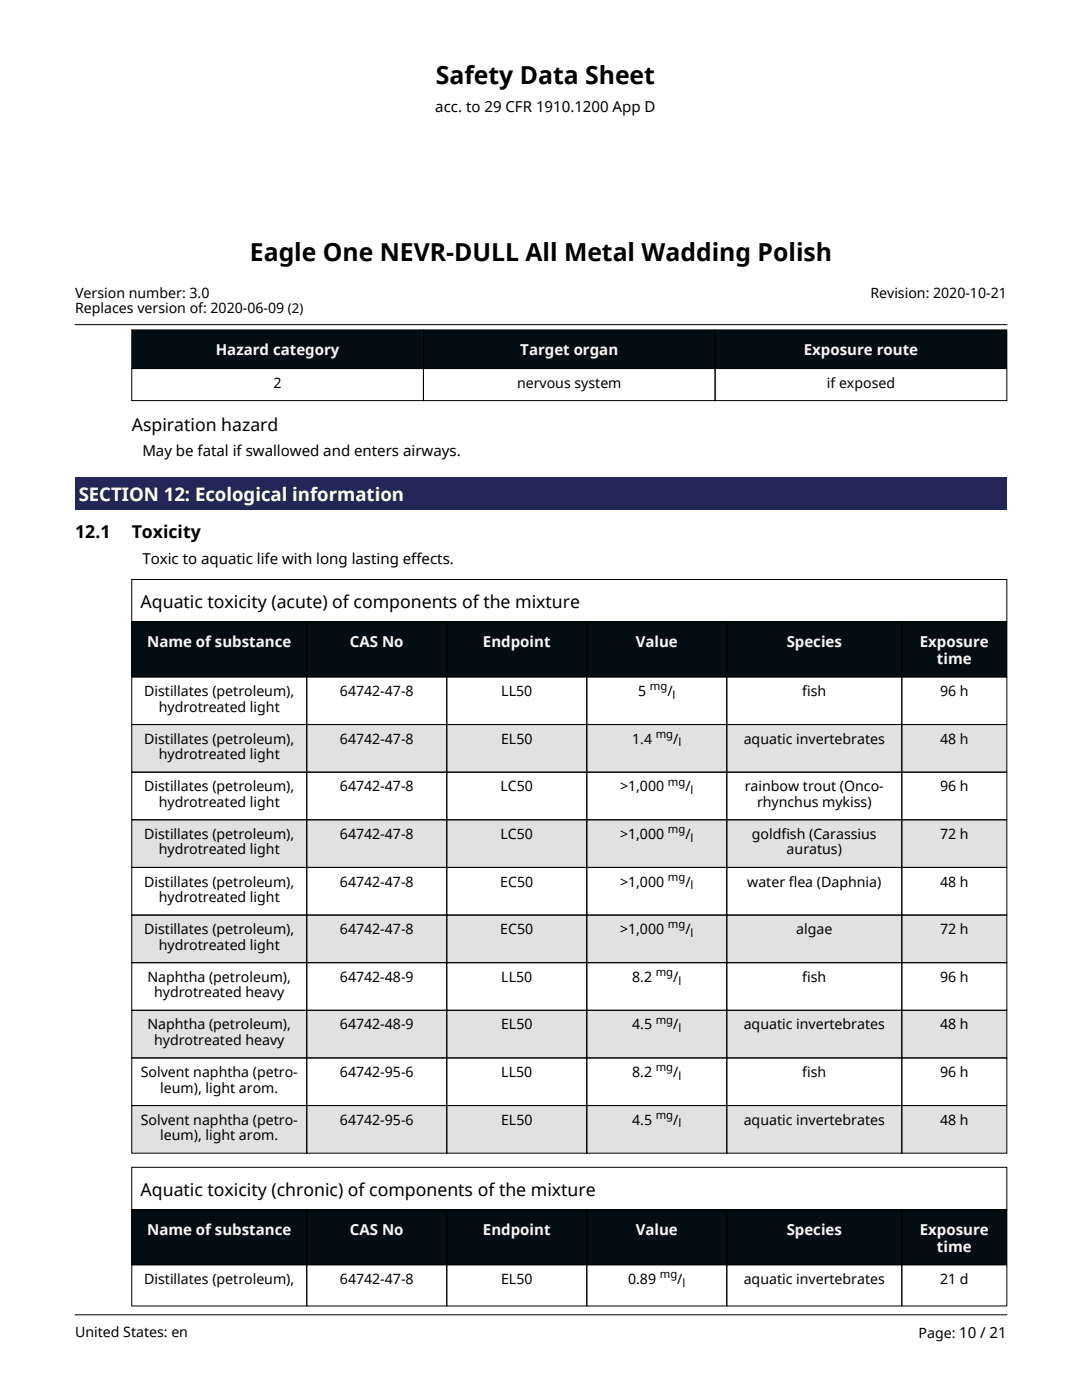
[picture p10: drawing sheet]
<svg xmlns="http://www.w3.org/2000/svg" width="216mm" height="279mm" viewBox="0 0 216 279" stroke-linecap="round" stroke-linejoin="round" font-family="sans-serif">
<defs><g id="words">
<g font-size="4.9">
<text x="87" y="16.8">Safety Data Sheet</text>
<text x="49.9" y="52.1">Eagle One NEVR-DULL All Metal Wadding Polish</text>
</g>
<text font-size="3.7" fill="#fcfcff" x="15.7" y="100">SECTION 12: Ecological information</text>
<g font-size="3.5">
<text x="26.3" y="85.9">Aspiration hazard</text>
<text x="15" y="107.4">12.1</text>
<text x="26.3" y="107.4">Toxicity</text>
<text x="28.1" y="121.3">Aquatic toxicity (acute) of components of the mixture</text>
<text x="28.1" y="238.6">Aquatic toxicity (chronic) of components of the mixture</text>
</g>
<g font-size="3">
<text x="86.9" y="22.3">acc. to 29 CFR 1910.1200 App D</text>
<text x="28.4" y="91">May be fatal if swallowed and enters airways.</text>
<text x="28.4" y="112.5">Toxic to aquatic life with long lasting effects.</text>
</g>
<g font-size="3" fill="#f7f8fc">
<text x="43.1" y="70.9">Hazard category</text>
<text x="103.8" y="70.9">Target organ</text>
<text x="160.4" y="70.9">Exposure route</text>
<text x="29.4" y="129.2">Name of substance</text>
<text x="69.8" y="129.2">CAS No</text>
<text x="96.4" y="129.2">Endpoint</text>
<text x="126.8" y="129.2">Value</text>
<text x="157" y="129.2">Species</text>
<text x="183.5" y="129.2">Exposure</text>
<text x="187" y="132.5">time</text>
<text x="29.4" y="246.5">Name of substance</text>
<text x="69.8" y="246.5">CAS No</text>
<text x="96.4" y="246.5">Endpoint</text>
<text x="126.8" y="246.5">Value</text>
<text x="157" y="246.5">Species</text>
<text x="183.5" y="246.5">Exposure</text>
<text x="187" y="249.8">time</text>
</g>
<g font-size="2.8">
<text x="15" y="59.4">Version number: 3.0</text>
<text x="173.7" y="59.4">Revision: 2020-10-21</text>
<text x="15" y="62.5">Replaces version of: 2020-06-09 (2)</text>
<text x="54.6" y="77.4">2</text>
<text x="103.2" y="77.4">nervous system</text>
<text x="165" y="77.4">if exposed</text>
<text x="28.8" y="138.9">Distillates (petroleum),</text>
<text x="31.7" y="142">hydrotreated light</text>
<text x="67.8" y="138.9">64742-47-8</text>
<text x="100" y="138.9">LL50</text>
<text x="127.3" y="138.9">5</text>
<text x="133.2" y="138.9">/</text>
<text x="160.1" y="138.9">fish</text>
<text x="187.6" y="138.9">96 h</text>
<text x="28.8" y="148.4">Distillates (petroleum),</text>
<text x="67.8" y="148.4">64742-47-8</text>
<text x="100" y="148.4">EL50</text>
<text x="126.1" y="148.4">1.4</text>
<text x="134.3" y="148.4">/</text>
<text x="148.4" y="148.4">aquatic invertebrates</text>
<text x="187.6" y="148.4">48 h</text>
<text x="31.7" y="151.5">hydrotreated light</text>
<text x="28.8" y="157.9">Distillates (petroleum),</text>
<text x="31.7" y="161">hydrotreated light</text>
<text x="67.8" y="157.9">64742-47-8</text>
<text x="99.9" y="157.9">LC50</text>
<text x="123.7" y="157.9">&gt;1,000</text>
<text x="136.8" y="157.9">/</text>
<text x="148.6" y="157.9">rainbow trout (Onco-</text>
<text x="151.1" y="161">rhynchus mykiss)</text>
<text x="187.6" y="157.9">96 h</text>
<text x="28.8" y="167.4">Distillates (petroleum),</text>
<text x="67.8" y="167.4">64742-47-8</text>
<text x="99.9" y="167.4">LC50</text>
<text x="123.7" y="167.4">&gt;1,000</text>
<text x="136.8" y="167.4">/</text>
<text x="150" y="167.4">goldfish (Carassius</text>
<text x="187.6" y="167.4">72 h</text>
<text x="31.7" y="170.5">hydrotreated light</text>
<text x="157" y="170.5">auratus)</text>
<text x="28.8" y="176.9">Distillates (petroleum),</text>
<text x="67.8" y="176.9">64742-47-8</text>
<text x="99.8" y="176.9">EC50</text>
<text x="123.7" y="176.9">&gt;1,000</text>
<text x="136.8" y="176.9">/</text>
<text x="149.1" y="176.9">water flea (Daphnia)</text>
<text x="187.6" y="176.9">48 h</text>
<text x="31.7" y="180">hydrotreated light</text>
<text x="28.8" y="186.4">Distillates (petroleum),</text>
<text x="31.7" y="189.5">hydrotreated light</text>
<text x="67.8" y="186.4">64742-47-8</text>
<text x="99.8" y="186.4">EC50</text>
<text x="123.7" y="186.4">&gt;1,000</text>
<text x="136.8" y="186.4">/</text>
<text x="158.9" y="186.4">algae</text>
<text x="187.6" y="186.4">72 h</text>
<text x="29.4" y="195.9">Naphtha (petroleum),</text>
<text x="67.8" y="195.9">64742-48-9</text>
<text x="100" y="195.9">LL50</text>
<text x="126.1" y="195.9">8.2</text>
<text x="134.3" y="195.9">/</text>
<text x="160.1" y="195.9">fish</text>
<text x="187.6" y="195.9">96 h</text>
<text x="30.8" y="199">hydrotreated heavy</text>
<text x="29.4" y="205.4">Naphtha (petroleum),</text>
<text x="30.8" y="208.5">hydrotreated heavy</text>
<text x="67.8" y="205.4">64742-48-9</text>
<text x="100" y="205.4">EL50</text>
<text x="126.1" y="205.4">4.5</text>
<text x="134.3" y="205.4">/</text>
<text x="148.4" y="205.4">aquatic invertebrates</text>
<text x="187.6" y="205.4">48 h</text>
<text x="28.1" y="214.9">Solvent naphtha (petro-</text>
<text x="67.8" y="214.9">64742-95-6</text>
<text x="100" y="214.9">LL50</text>
<text x="126.1" y="214.9">8.2</text>
<text x="134.3" y="214.9">/</text>
<text x="160.1" y="214.9">fish</text>
<text x="187.6" y="214.9">96 h</text>
<text x="32" y="218">leum), light arom.</text>
<text x="28.1" y="224.4">Solvent naphtha (</text>
<text x="32" y="227.6">leum), light arom.</text>
<text x="51.3" y="224.4">petro-</text>
<text x="67.8" y="224.4">64742-95-6</text>
<text x="100" y="224.4">EL50</text>
<text x="126.1" y="224.4">4.5</text>
<text x="134.3" y="224.4">/</text>
<text x="148.4" y="224.4">aquatic invertebrates</text>
<text x="187.6" y="224.4">48 h</text>
<text x="28.8" y="256.2">Distillates (petroleum),</text>
<text x="67.8" y="256.2">64742-47-8</text>
<text x="100" y="256.2">EL50</text>
<text x="125.3" y="256.2">0.89</text>
<text x="135.2" y="256.2">/</text>
<text x="148.4" y="256.2">aquatic invertebrates</text>
<text x="187.6" y="256.2">21 d</text>
<text x="15" y="266.9">United States: en</text>
<text x="183.3" y="267.1">Page: 10 / 21</text>
</g>
<g font-size="2.3">
<text x="129.7" y="137.8">mg</text>
<text x="134.2" y="139.5">l</text>
<text x="130.8" y="147.3">mg</text>
<text x="135.4" y="149">l</text>
<text x="133.3" y="156.8">mg</text>
<text x="137.8" y="158.5">l</text>
<text x="133.3" y="166.3">mg</text>
<text x="137.8" y="168">l</text>
<text x="133.3" y="175.8">mg</text>
<text x="137.8" y="177.5">l</text>
<text x="133.3" y="185.3">mg</text>
<text x="137.8" y="187">l</text>
<text x="130.8" y="194.8">mg</text>
<text x="135.4" y="196.5">l</text>
<text x="130.8" y="204.3">mg</text>
<text x="135.4" y="206">l</text>
<text x="130.8" y="213.8">mg</text>
<text x="135.4" y="215.5">l</text>
<text x="130.8" y="223.3">mg</text>
<text x="135.4" y="225">l</text>
<text x="131.7" y="255.1">mg</text>
<text x="136.2" y="256.8">l</text>
</g>
</g></defs>
<g fill="#040e12">
<path d="M26.3 65.8h58.2v7.8h-58.2z"/>
<path d="M84.5 65.8h58.2v7.8h-58.2z"/>
<path d="M142.7 65.8h58.2v7.8h-58.2z"/>
</g>
<path d="M26.3 65.8h58.2v7.8h-58.2zM26.3 73.6h58.2v6.4h-58.2zM84.5 65.8h58.2v7.8h-58.2zM84.5 73.6h58.2v6.4h-58.2zM142.7 65.8h58.2v7.8h-58.2zM142.7 73.6h58.2v6.4h-58.2z" fill="none" stroke="#000" stroke-width=".2"/>
<g fill="#040e12">
<path d="M43.1 67.7h24.6v4.1h-24.6z"/>
<path d="M103.8 67.7h19.6v4.1h-19.6z"/>
<path d="M160.4 67.7h22.8v4.1h-22.8z"/>
</g>
<g fill="#232757">
<path d="M15 95.2h185.9v6.6h-185.9z"/>
<path d="M15.7 96h64.9v5.1h-64.9z"/>
</g>
<g fill="#040e12">
<path d="M26.3 124.1h34.9v11h-34.9z"/>
<path d="M61.2 124.1h27.9v11h-27.9z"/>
<path d="M89.2 124.1h27.9v11h-27.9z"/>
<path d="M117.1 124.1h27.9v11h-27.9z"/>
<path d="M145 124.1h34.9v11h-34.9z"/>
<path d="M179.9 124.1h21v11h-21z"/>
</g>
<g fill="#e1e1e1">
<path d="M26.3 144.6h34.9v9.5h-34.9z"/>
<path d="M61.2 144.6h27.9v9.5h-27.9z"/>
<path d="M89.2 144.6h27.9v9.5h-27.9z"/>
<path d="M117.1 144.6h27.9v9.5h-27.9z"/>
<path d="M145 144.6h34.9v9.5h-34.9z"/>
<path d="M179.9 144.6h21v9.5h-21z"/>
<path d="M26.3 163.6h34.9v9.5h-34.9z"/>
<path d="M61.2 163.6h27.9v9.5h-27.9z"/>
<path d="M89.2 163.6h27.9v9.5h-27.9z"/>
<path d="M117.1 163.6h27.9v9.5h-27.9z"/>
<path d="M145 163.6h34.9v9.5h-34.9z"/>
<path d="M179.9 163.6h21v9.5h-21z"/>
<path d="M26.3 182.6h34.9v9.5h-34.9z"/>
<path d="M61.2 182.6h27.9v9.5h-27.9z"/>
<path d="M89.2 182.6h27.9v9.5h-27.9z"/>
<path d="M117.1 182.6h27.9v9.5h-27.9z"/>
<path d="M145 182.6h34.9v9.5h-34.9z"/>
<path d="M179.9 182.6h21v9.5h-21z"/>
<path d="M26.3 201.6h34.9v9.5h-34.9z"/>
<path d="M61.2 201.6h27.9v9.5h-27.9z"/>
<path d="M89.2 201.6h27.9v9.5h-27.9z"/>
<path d="M117.1 201.6h27.9v9.5h-27.9z"/>
<path d="M145 201.6h34.9v9.5h-34.9z"/>
<path d="M179.9 201.6h21v9.5h-21z"/>
<path d="M26.3 220.6h34.9v9.5h-34.9z"/>
<path d="M61.2 220.6h27.9v9.5h-27.9z"/>
<path d="M89.2 220.6h27.9v9.5h-27.9z"/>
<path d="M117.1 220.6h27.9v9.5h-27.9z"/>
<path d="M145 220.6h34.9v9.5h-34.9z"/>
<path d="M179.9 220.6h21v9.5h-21z"/>
</g>
<g fill="none" stroke="#000" stroke-width=".2">
<path d="M26.3 115.6h174.6v8.5h-174.6zM26.3 124.1h34.9v11h-34.9zM26.3 135.1h34.9v9.5h-34.9zM61.2 124.1h27.9v11h-27.9zM61.2 135.1h27.9v9.5h-27.9zM89.2 124.1h27.9v11h-27.9zM89.2 135.1h27.9v9.5h-27.9zM117.1 124.1h27.9v11h-27.9zM117.1 135.1h27.9v9.5h-27.9zM145 124.1h34.9v11h-34.9zM145 135.1h34.9v9.5h-34.9zM179.9 124.1h21v11h-21z"/>
<path d="M179.9 135.1h21v9.5h-21zM26.3 144.6h34.9v9.5h-34.9zM26.3 154.1h34.9v9.5h-34.9zM61.2 144.6h27.9v9.5h-27.9zM61.2 154.1h27.9v9.5h-27.9zM89.2 144.6h27.9v9.5h-27.9zM89.2 154.1h27.9v9.5h-27.9zM117.1 144.6h27.9v9.5h-27.9zM117.1 154.1h27.9v9.5h-27.9zM145 144.6h34.9v9.5h-34.9zM145 154.1h34.9v9.5h-34.9zM179.9 144.6h21v9.5h-21z"/>
<path d="M179.9 154.1h21v9.5h-21zM26.3 163.6h34.9v9.5h-34.9zM26.3 173.1h34.9v9.5h-34.9zM61.2 163.6h27.9v9.5h-27.9zM61.2 173.1h27.9v9.5h-27.9zM89.2 163.6h27.9v9.5h-27.9zM89.2 173.1h27.9v9.5h-27.9zM117.1 163.6h27.9v9.5h-27.9zM117.1 173.1h27.9v9.5h-27.9zM145 163.6h34.9v9.5h-34.9zM145 173.1h34.9v9.5h-34.9zM179.9 163.6h21v9.5h-21z"/>
<path d="M179.9 173.1h21v9.5h-21zM26.3 182.6h34.9v9.5h-34.9zM26.3 192.1h34.9v9.5h-34.9zM61.2 182.6h27.9v9.5h-27.9zM61.2 192.1h27.9v9.5h-27.9zM89.2 182.6h27.9v9.5h-27.9zM89.2 192.1h27.9v9.5h-27.9zM117.1 182.6h27.9v9.5h-27.9zM117.1 192.1h27.9v9.5h-27.9zM145 182.6h34.9v9.5h-34.9zM145 192.1h34.9v9.5h-34.9zM179.9 182.6h21v9.5h-21z"/>
<path d="M179.9 192.1h21v9.5h-21zM26.3 201.6h34.9v9.5h-34.9zM26.3 211.1h34.9v9.5h-34.9zM61.2 201.6h27.9v9.5h-27.9zM61.2 211.1h27.9v9.5h-27.9zM89.2 201.6h27.9v9.5h-27.9zM89.2 211.1h27.9v9.5h-27.9zM117.1 201.6h27.9v9.5h-27.9zM117.1 211.1h27.9v9.5h-27.9zM145 201.6h34.9v9.5h-34.9zM145 211.1h34.9v9.5h-34.9zM179.9 201.6h21v9.5h-21z"/>
<path d="M179.9 211.1h21v9.5h-21zM26.3 220.6h34.9v9.5h-34.9zM61.2 220.6h27.9v9.5h-27.9zM89.2 220.6h27.9v9.5h-27.9zM117.1 220.6h27.9v9.5h-27.9zM145 220.6h34.9v9.5h-34.9zM179.9 220.6h21v9.5h-21z"/>
</g>
<g fill="#040e12">
<path d="M29.4 125.9h28.7v4.1h-28.7z"/>
<path d="M69.8 125.9h10.7v4.1h-10.7z"/>
<path d="M96.4 125.9h13.5v4.1h-13.5z"/>
<path d="M126.8 125.9h8.5v4.1h-8.5z"/>
<path d="M157 125.9h11v4.1h-11z"/>
<path d="M183.5 125.9h13.8v4.1h-13.8z"/>
<path d="M187 129.2h6.9v4.1h-6.9z"/>
</g>
<g fill="#e1e1e1">
<path d="M28.8 145.4h29.9v3.8h-29.9z"/>
<path d="M31.7 148.5h24.1v3.8h-24.1z"/>
<path d="M67.8 145.4h14.7v3.8h-14.7z"/>
<path d="M100 145.4h6.3v3.8h-6.3z"/>
<path d="M126.1 145.4h4.7v3.8h-4.7z"/>
<path d="M130.8 144.9h3.5v3h-3.5z"/>
<path d="M134.3 145.4h1.1v3.8h-1.1z"/>
<path d="M135.4 146.6h.6v3h-.6z"/>
<path d="M148.4 145.4h28.2v3.8h-28.2z"/>
<path d="M187.6 145.4h5.7v3.8h-5.7z"/>
<path d="M28.8 164.4h29.9v3.8h-29.9z"/>
<path d="M31.7 167.5h24.1v3.8h-24.1z"/>
<path d="M67.8 164.4h14.7v3.8h-14.7z"/>
<path d="M99.9 164.4h6.5v3.8h-6.5z"/>
<path d="M123.7 164.4h9.6v3.8h-9.6z"/>
<path d="M133.3 163.9h3.5v3h-3.5z"/>
<path d="M136.8 164.4h1v3.8h-1z"/>
<path d="M137.8 165.6h.6v3h-.6z"/>
<path d="M150 164.4h24.9v3.8h-24.9z"/>
<path d="M157 167.5h11v3.8h-11z"/>
<path d="M187.6 164.4h5.7v3.8h-5.7z"/>
<path d="M28.8 183.4h29.9v3.9h-29.9z"/>
<path d="M31.7 186.5h24.1v3.9h-24.1z"/>
<path d="M67.8 183.4h14.7v3.9h-14.7z"/>
<path d="M99.8 183.4h6.6v3.9h-6.6z"/>
<path d="M123.7 183.4h9.6v3.9h-9.6z"/>
<path d="M133.3 182.9h3.5v3.1h-3.5z"/>
<path d="M136.8 183.4h1v3.9h-1z"/>
<path d="M137.8 184.6h.6v3.1h-.6z"/>
<path d="M158.9 183.4h7.2v3.9h-7.2z"/>
<path d="M187.6 183.4h5.7v3.9h-5.7z"/>
<path d="M29.4 202.4h28.7v3.9h-28.7z"/>
<path d="M30.8 205.5h25.9v3.9h-25.9z"/>
<path d="M67.8 202.4h14.7v3.9h-14.7z"/>
<path d="M100 202.4h6.3v3.9h-6.3z"/>
<path d="M126.1 202.4h4.7v3.9h-4.7z"/>
<path d="M130.8 201.9h3.5v3.1h-3.5z"/>
<path d="M134.3 202.4h1.1v3.9h-1.1z"/>
<path d="M135.4 203.6h.6v3.1h-.6z"/>
<path d="M148.4 202.4h28.2v3.9h-28.2z"/>
<path d="M187.6 202.4h5.7v3.9h-5.7z"/>
<path d="M28.1 221.4h23.2v3.9h-23.2z"/>
<path d="M51.3 221.4h8.1v3.9h-8.1z"/>
<path d="M32 224.5h23.5v3.9h-23.5z"/>
<path d="M67.8 221.4h14.7v3.9h-14.7z"/>
<path d="M100 221.4h6.3v3.9h-6.3z"/>
<path d="M126.1 221.4h4.7v3.9h-4.7z"/>
<path d="M130.8 220.9h3.5v3.1h-3.5z"/>
<path d="M134.3 221.4h1.1v3.9h-1.1z"/>
<path d="M135.4 222.6h.6v3.1h-.6z"/>
<path d="M148.4 221.4h28.2v3.9h-28.2z"/>
<path d="M187.6 221.4h5.7v3.9h-5.7z"/>
</g>
<g fill="#040e12">
<path d="M26.3 241.4h34.9v11h-34.9z"/>
<path d="M61.2 241.4h27.9v11h-27.9z"/>
<path d="M89.2 241.4h27.9v11h-27.9z"/>
<path d="M117.1 241.4h27.9v11h-27.9z"/>
<path d="M145 241.4h34.9v11h-34.9z"/>
<path d="M179.9 241.4h21v11h-21z"/>
</g>
<g fill="none" stroke="#000" stroke-width=".2">
<path d="M26.3 233h174.6v8.4h-174.6zM26.3 241.4h34.9v11h-34.9zM26.3 252.4h34.9v8.2h-34.9zM61.2 241.4h27.9v11h-27.9zM61.2 252.4h27.9v8.2h-27.9zM89.2 241.4h27.9v11h-27.9zM89.2 252.4h27.9v8.2h-27.9zM117.1 241.4h27.9v11h-27.9zM117.1 252.4h27.9v8.2h-27.9zM145 241.4h34.9v11h-34.9zM145 252.4h34.9v8.2h-34.9zM179.9 241.4h21v11h-21z"/>
<path d="M179.9 252.4h21v8.2h-21z"/>
</g>
<g fill="#040e12">
<path d="M29.4 243.3h28.7v4h-28.7z"/>
<path d="M69.8 243.3h10.7v4h-10.7z"/>
<path d="M96.4 243.3h13.5v4h-13.5z"/>
<path d="M126.8 243.3h8.5v4h-8.5z"/>
<path d="M157 243.3h11v4h-11z"/>
<path d="M183.5 243.3h13.8v4h-13.8z"/>
<path d="M187 246.6h6.9v4h-6.9z"/>
</g>
<path d="M15 64.8h185.9M15 262.4h185.9" fill="none" stroke="#000" stroke-width=".2"/>
<use href="#words"/>
</svg>
